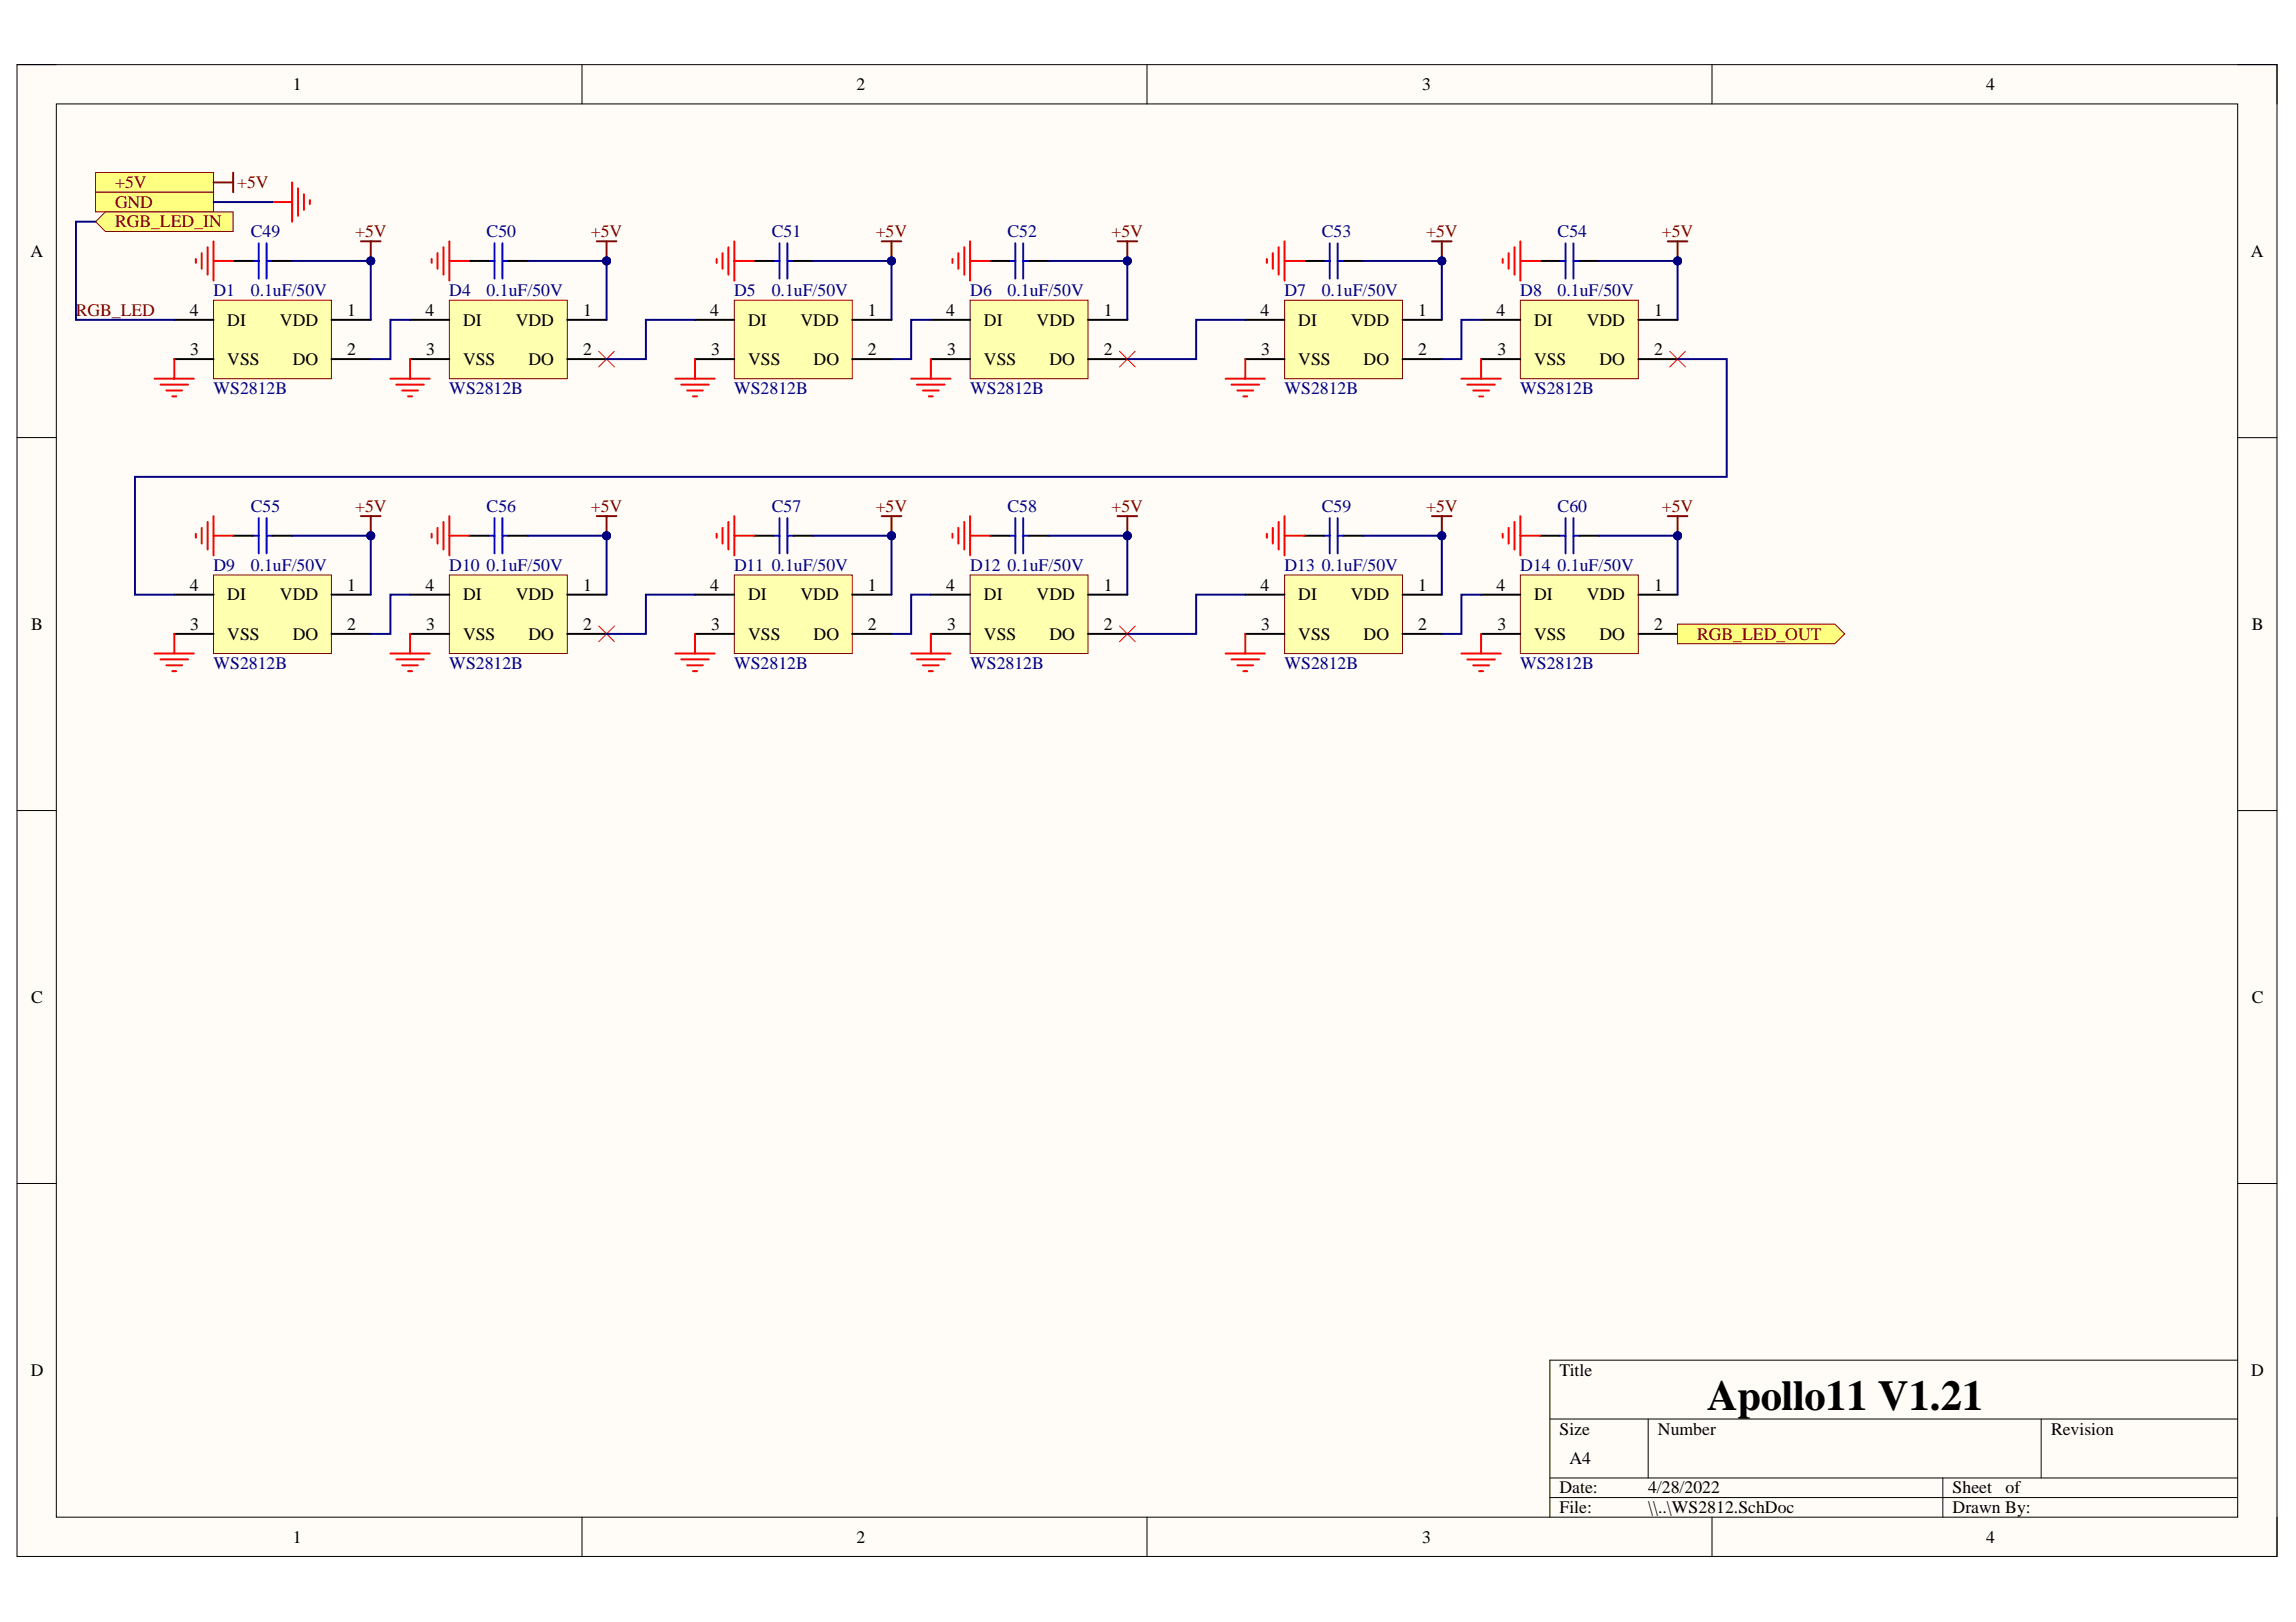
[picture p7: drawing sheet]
<svg xmlns="http://www.w3.org/2000/svg" width="297mm" height="210mm" viewBox="0 0 297 210" stroke-linecap="round" stroke-linejoin="round" font-family="sans-serif">
<defs><g id="words">
<text font-size="5.5" x="220.8" y="182.4">Apollo11 V1.21</text>
<g font-size="2.3">
<text x="37.9" y="11.7">1</text>
<text x="110.8" y="11.7">2</text>
<text x="184" y="11.7">3</text>
<text x="257" y="11.7">4</text>
<text x="3.9" y="33.2">A</text>
<text x="291.2" y="33.2">A</text>
<text x="24.5" y="40.9">4</text>
<text x="44.9" y="40.9">1</text>
<text x="55" y="40.9">4</text>
<text x="75.4" y="40.9">1</text>
<text x="91.9" y="40.9">4</text>
<text x="112.3" y="40.9">1</text>
<text x="122.4" y="40.9">4</text>
<text x="142.8" y="40.9">1</text>
<text x="163.1" y="40.9">4</text>
<text x="183.5" y="40.9">1</text>
<text x="193.6" y="40.9">4</text>
<text x="214" y="40.9">1</text>
<text x="24.6" y="46">3</text>
<text x="29.4" y="47.2">VSS</text>
<text x="29.4" y="42.1">DI</text>
<text x="36.2" y="42.1">VDD</text>
<text x="37.9" y="47.2">DO</text>
<text x="44.9" y="46">2</text>
<text x="55.1" y="46">3</text>
<text x="59.9" y="47.2">VSS</text>
<text x="59.9" y="42.1">DI</text>
<text x="66.7" y="42.1">VDD</text>
<text x="68.4" y="47.2">DO</text>
<text x="75.4" y="46">2</text>
<text x="92" y="46">3</text>
<text x="96.8" y="47.2">VSS</text>
<text x="96.8" y="42.1">DI</text>
<text x="103.6" y="42.1">VDD</text>
<text x="105.3" y="47.2">DO</text>
<text x="112.3" y="46">2</text>
<text x="122.5" y="46">3</text>
<text x="127.3" y="47.2">VSS</text>
<text x="127.3" y="42.1">DI</text>
<text x="134.1" y="42.1">VDD</text>
<text x="135.8" y="47.2">DO</text>
<text x="142.8" y="46">2</text>
<text x="163.2" y="46">3</text>
<text x="168" y="47.2">VSS</text>
<text x="168" y="42.1">DI</text>
<text x="174.8" y="42.1">VDD</text>
<text x="176.4" y="47.2">DO</text>
<text x="183.5" y="46">2</text>
<text x="193.7" y="46">3</text>
<text x="198.5" y="47.2">VSS</text>
<text x="198.5" y="42.1">DI</text>
<text x="205.3" y="42.1">VDD</text>
<text x="206.9" y="47.2">DO</text>
<text x="214" y="46">2</text>
<text x="24.5" y="76.4">4</text>
<text x="29.4" y="77.7">DI</text>
<text x="36.2" y="77.7">VDD</text>
<text x="44.9" y="76.4">1</text>
<text x="55" y="76.4">4</text>
<text x="59.9" y="77.7">DI</text>
<text x="66.7" y="77.7">VDD</text>
<text x="75.4" y="76.4">1</text>
<text x="91.9" y="76.4">4</text>
<text x="96.8" y="77.7">DI</text>
<text x="103.6" y="77.7">VDD</text>
<text x="112.3" y="76.4">1</text>
<text x="122.4" y="76.4">4</text>
<text x="127.3" y="77.7">DI</text>
<text x="134.1" y="77.7">VDD</text>
<text x="142.8" y="76.4">1</text>
<text x="163.1" y="76.4">4</text>
<text x="168" y="77.7">DI</text>
<text x="174.8" y="77.7">VDD</text>
<text x="183.5" y="76.4">1</text>
<text x="193.6" y="76.4">4</text>
<text x="198.5" y="77.7">DI</text>
<text x="205.3" y="77.7">VDD</text>
<text x="214" y="76.4">1</text>
<text x="4" y="81.5">B</text>
<text x="24.6" y="81.5">3</text>
<text x="29.4" y="82.8">VSS</text>
<text x="37.9" y="82.8">DO</text>
<text x="44.9" y="81.5">2</text>
<text x="55.1" y="81.5">3</text>
<text x="59.9" y="82.8">VSS</text>
<text x="68.4" y="82.8">DO</text>
<text x="75.4" y="81.5">2</text>
<text x="92" y="81.5">3</text>
<text x="96.8" y="82.8">VSS</text>
<text x="105.3" y="82.8">DO</text>
<text x="112.3" y="81.5">2</text>
<text x="122.5" y="81.5">3</text>
<text x="127.3" y="82.8">VSS</text>
<text x="135.8" y="82.8">DO</text>
<text x="142.8" y="81.5">2</text>
<text x="163.2" y="81.5">3</text>
<text x="168" y="82.8">VSS</text>
<text x="176.4" y="82.8">DO</text>
<text x="183.5" y="81.5">2</text>
<text x="193.7" y="81.5">3</text>
<text x="198.5" y="82.8">VSS</text>
<text x="206.9" y="82.8">DO</text>
<text x="214" y="81.5">2</text>
<text x="291.3" y="81.5">B</text>
<text x="4" y="129.8">C</text>
<text x="291.3" y="129.8">C</text>
<text x="4" y="178">D</text>
<text x="201.8" y="178">Title</text>
<text x="291.2" y="178">D</text>
<text x="201.8" y="185.7">Size</text>
<text x="214.5" y="185.7">Number</text>
<text x="265.3" y="185.7">Revision</text>
<text x="203" y="189.5">A4</text>
<text x="201.8" y="193.3">Date:</text>
<text x="201.8" y="195.8">File:</text>
<text x="213.2" y="193.3">4/28/2022</text>
<text x="213.2" y="195.8">\\..\WS2812.SchDoc</text>
<text x="252.6" y="193.3">Sheet</text>
<text x="252.6" y="195.8">Drawn By:</text>
<text x="259.5" y="193.3">of</text>
<text x="37.9" y="199.6">1</text>
<text x="110.8" y="199.6">2</text>
<text x="184" y="199.6">3</text>
<text x="257" y="199.6">4</text>
</g>
<g font-size="2.3" fill="#800000">
<text x="14.9" y="24.4">+5V</text>
<text x="14.9" y="26.9">GND</text>
<text x="14.9" y="29.4">RGB_LED_IN</text>
<text x="30.7" y="24.4">+5V</text>
<text x="45.9" y="30.7">+5V</text>
<text x="76.4" y="30.7">+5V</text>
<text x="113.3" y="30.7">+5V</text>
<text x="143.8" y="30.7">+5V</text>
<text x="184.5" y="30.7">+5V</text>
<text x="215" y="30.7">+5V</text>
<text x="9.8" y="40.9">RGB_LED</text>
<text x="45.9" y="66.3">+5V</text>
<text x="76.4" y="66.3">+5V</text>
<text x="113.3" y="66.3">+5V</text>
<text x="143.8" y="66.3">+5V</text>
<text x="184.5" y="66.3">+5V</text>
<text x="215" y="66.3">+5V</text>
<text x="219.6" y="82.8">RGB_LED_OUT</text>
</g>
<g font-size="2.3" fill="#000080">
<text x="32.4" y="30.7">C49</text>
<text x="63" y="30.7">C50</text>
<text x="99.8" y="30.7">C51</text>
<text x="130.3" y="30.7">C52</text>
<text x="171" y="30.7">C53</text>
<text x="201.5" y="30.7">C54</text>
<text x="27.6" y="38.3">D1</text>
<text x="32.4" y="38.3">0.1uF/50V</text>
<text x="58.1" y="38.3">D4</text>
<text x="63" y="38.3">0.1uF/50V</text>
<text x="95" y="38.3">D5</text>
<text x="99.8" y="38.3">0.1uF/50V</text>
<text x="125.5" y="38.3">D6</text>
<text x="130.3" y="38.3">0.1uF/50V</text>
<text x="166.2" y="38.3">D7</text>
<text x="171" y="38.3">0.1uF/50V</text>
<text x="196.7" y="38.3">D8</text>
<text x="201.5" y="38.3">0.1uF/50V</text>
<text x="27.6" y="51">WS2812B</text>
<text x="58.1" y="51">WS2812B</text>
<text x="95" y="51">WS2812B</text>
<text x="125.5" y="51">WS2812B</text>
<text x="166.2" y="51">WS2812B</text>
<text x="196.7" y="51">WS2812B</text>
<text x="32.4" y="66.3">C55</text>
<text x="63" y="66.3">C56</text>
<text x="99.8" y="66.3">C57</text>
<text x="130.3" y="66.3">C58</text>
<text x="171" y="66.3">C59</text>
<text x="201.5" y="66.3">C60</text>
<text x="27.6" y="73.9">D9</text>
<text x="32.4" y="73.9">0.1uF/50V</text>
<text x="58.1" y="73.9">D10</text>
<text x="63" y="73.9">0.1uF/50V</text>
<text x="95" y="73.9">D11</text>
<text x="99.8" y="73.9">0.1uF/50V</text>
<text x="125.5" y="73.9">D12</text>
<text x="130.3" y="73.9">0.1uF/50V</text>
<text x="166.2" y="73.9">D13</text>
<text x="171" y="73.9">0.1uF/50V</text>
<text x="196.7" y="73.9">D14</text>
<text x="201.5" y="73.9">0.1uF/50V</text>
<text x="27.6" y="86.6">WS2812B</text>
<text x="58.1" y="86.6">WS2812B</text>
<text x="95" y="86.6">WS2812B</text>
<text x="125.5" y="86.6">WS2812B</text>
<text x="166.2" y="86.6">WS2812B</text>
<text x="196.7" y="86.6">WS2812B</text>
</g>
</g></defs>
<path d="M2.2 8.4h292.4v193h-292.4z" fill-rule="evenodd" fill="#fffcf8"/>
<path d="M2.2 8.4h292.4v193h-292.4z" fill="none" stroke="#000" stroke-width=".13"/>
<path d="M7.3 13.4h282.2v182.9h-282.2z" fill-rule="evenodd" fill="#fffcf8"/>
<g fill="none" stroke="#000" stroke-width=".13">
<path d="M2.2 8.4h5.1M7.3 13.4h282.2v182.9h-282.2zM75.3 8.4v5M148.4 8.4v5M221.5 8.4v5M289.5 8.4h5.1v5M2.2 56.6h5.1M289.5 56.6h5.1M2.2 104.9h5.1M289.5 104.9h5.1M2.2 153.2h5.1M289.5 153.2h5.1"/>
<path d="M289.5 176h-89v20.3M75.3 196.3v5.1M148.4 196.3v5.1M200.5 183.6h89M200.5 191.3h89M200.5 193.8h89M213.2 183.6v7.7M221.5 196.3v5.1M251.4 191.3v5M264.1 183.6v7.7M294.6 196.3v5.1"/>
</g>
<path d="M58.1 38.8h15.3v10.2h-15.3z" fill-rule="evenodd" fill="#ffffb0"/>
<path d="M58.1 38.8h15.3v10.2h-15.3z" fill="none" stroke="#800000" stroke-width=".13"/>
<path d="M30.2 33.8h2.5M35.3 33.8h2.5M60.7 33.8h2.5M65.8 33.8h2.5M53 46.5h5.1M53 41.4h5.1M73.4 46.5h5.1M73.4 41.4h5.1" fill="none" stroke="#000" stroke-width=".25"/>
<path d="M32.7 33.8h.8M33.5 31.5v4.6M34.5 33.8h.8M34.5 31.5v4.6M63.2 33.8h.8M64 31.5v4.6M65 33.8h.8M65 31.5v4.6" fill="none" stroke="#00f" stroke-width=".25"/>
<path d="M27.6 38.8h15.3v10.2h-15.3z" fill-rule="evenodd" fill="#ffffb0"/>
<path d="M27.6 38.8h15.3v10.2h-15.3z" fill="none" stroke="#800000" stroke-width=".13"/>
<path d="M22.5 46.5h5.1M22.5 41.4h5.1M42.9 46.5h5.1M42.9 41.4h5.1" fill="none" stroke="#000" stroke-width=".25"/>
<g fill="none" stroke="#f00" stroke-width=".25">
<path d="M25.3 33.5v.5M26.1 32.8v2M26.9 32v3.5M27.6 33.8h2.6M27.6 31.2v5.1M55.8 33.5v.5M56.6 32.8v2M57.4 32v3.5M58.1 31.2v5.1M58.1 33.8h2.6M20 49h5.1M20.8 49.8h3.5"/>
<path d="M21.5 50.5h2.1M22.3 51.3h.5M22.5 46.5v2.5M50.5 49h5.1M51.3 49.8h3.5M52 50.5h2.1M52.8 51.3h.5M53 46.5v2.5"/>
</g>
<path d="M77.2 31.2h2.5M78.5 31.2v2.6" fill="none" stroke="#800000" stroke-width=".25"/>
<circle cx="78.5" cy="33.8" r=".51" fill="#000080"/>
<circle cx="78.5" cy="33.8" r=".51" fill="none" stroke="#000080" stroke-width=".13"/>
<path d="M46.7 31.2h2.5M48 31.2v2.6" fill="none" stroke="#800000" stroke-width=".25"/>
<circle cx="48" cy="33.8" r=".51" fill="#000080"/>
<circle cx="48" cy="33.8" r=".51" fill="none" stroke="#000080" stroke-width=".13"/>
<path d="M77.5 45.5l2 2M79.5 45.5l-2 2" fill="none" stroke="#f00" stroke-width=".13"/>
<path d="M125.5 38.8h15.3v10.2h-15.3z" fill-rule="evenodd" fill="#ffffb0"/>
<path d="M125.5 38.8h15.3v10.2h-15.3z" fill="none" stroke="#800000" stroke-width=".13"/>
<path d="M97.5 33.8h2.6M102.6 33.8h2.6M128.1 33.8h2.5M133.1 33.8h2.6M120.4 46.5h5.1M120.4 41.4h5.1M140.8 46.5h5M140.8 41.4h5" fill="none" stroke="#000" stroke-width=".25"/>
<path d="M100.1 33.8h.7M100.8 31.5v4.6M101.9 33.8h.7M101.9 31.5v4.6M130.6 33.8h.8M131.4 31.5v4.6M132.4 33.8h.7M132.4 31.5v4.6" fill="none" stroke="#00f" stroke-width=".25"/>
<path d="M95 38.8h15.3v10.2h-15.3z" fill-rule="evenodd" fill="#ffffb0"/>
<path d="M95 38.8h15.3v10.2h-15.3z" fill="none" stroke="#800000" stroke-width=".13"/>
<path d="M89.9 46.5h5.1M89.9 41.4h5.1M110.3 46.5h5M110.3 41.4h5" fill="none" stroke="#000" stroke-width=".25"/>
<g fill="none" stroke="#f00" stroke-width=".25">
<path d="M92.7 33.5v.5M93.5 32.8v2M94.2 32v3.5M95 33.8h2.5M95 31.2v5.1M123.2 33.5v.5M124 32.8v2M124.7 32v3.5M125.5 31.2v5.1M125.5 33.8h2.6M87.4 49h5.1M88.1 49.8h3.6"/>
<path d="M88.9 50.5h2M89.7 51.3h.5M89.9 46.5v2.5M117.9 49h5.1M118.6 49.8h3.6M119.4 50.5h2M120.2 51.3h.5M120.4 46.5v2.5"/>
</g>
<path d="M144.6 31.2h2.5M145.8 31.2v2.6" fill="none" stroke="#800000" stroke-width=".25"/>
<circle cx="145.8" cy="33.8" r=".51" fill="#000080"/>
<circle cx="145.8" cy="33.8" r=".51" fill="none" stroke="#000080" stroke-width=".13"/>
<path d="M114.1 31.2h2.5M115.3 31.2v2.6" fill="none" stroke="#800000" stroke-width=".25"/>
<circle cx="115.3" cy="33.8" r=".51" fill="#000080"/>
<circle cx="115.3" cy="33.8" r=".51" fill="none" stroke="#000080" stroke-width=".13"/>
<path d="M144.8 45.5l2.1 2M146.9 45.5l-2.1 2" fill="none" stroke="#f00" stroke-width=".13"/>
<path d="M196.7 38.9h15.3v10.1h-15.3z" fill-rule="evenodd" fill="#ffffb0"/>
<path d="M196.7 38.9h15.3v10.1h-15.3z" fill="none" stroke="#800000" stroke-width=".13"/>
<path d="M168.7 33.8h2.6M173.8 33.8h2.6M199.2 33.8h2.6M204.3 33.8h2.6M191.6 46.5h5.1M191.6 41.4h5.1M212 46.5h5M212 41.4h5" fill="none" stroke="#000" stroke-width=".25"/>
<path d="M171.3 33.8h.7M172 31.5v4.6M173.1 33.8h.7M173.1 31.5v4.6M201.8 33.8h.7M202.5 31.5v4.6M203.6 33.8h.7M203.6 31.5v4.6" fill="none" stroke="#00f" stroke-width=".25"/>
<path d="M166.2 38.9h15.2v10.1h-15.2z" fill-rule="evenodd" fill="#ffffb0"/>
<path d="M166.2 38.9h15.2v10.1h-15.2z" fill="none" stroke="#800000" stroke-width=".13"/>
<path d="M161.1 46.5h5.1M161.1 41.4h5.1M181.4 46.5h5.1M181.4 41.4h5.1" fill="none" stroke="#000" stroke-width=".25"/>
<g fill="none" stroke="#f00" stroke-width=".25">
<path d="M163.9 33.5v.5M164.7 32.8v2M165.4 32v3.5M166.2 33.8h2.5M166.2 31.2v5.1M194.4 33.5v.5M195.2 32.8v2M195.9 32v3.5M196.7 31.2v5.1M196.7 33.8h2.5M158.6 49h5M159.3 49.8h3.6"/>
<path d="M160.1 50.5h2M160.8 51.3h.6M161.1 46.5v2.5M189.1 49h5.1M189.8 49.8h3.6M190.6 50.5h2M191.4 51.3h.5M191.6 46.5v2.5"/>
</g>
<path d="M215.8 31.2h2.5M217 31.2v2.6" fill="none" stroke="#800000" stroke-width=".25"/>
<circle cx="217" cy="33.8" r=".51" fill="#000080"/>
<circle cx="217" cy="33.8" r=".51" fill="none" stroke="#000080" stroke-width=".13"/>
<path d="M185.3 31.2h2.5M186.5 31.2v2.6" fill="none" stroke="#800000" stroke-width=".25"/>
<circle cx="186.5" cy="33.8" r=".51" fill="#000080"/>
<circle cx="186.5" cy="33.8" r=".51" fill="none" stroke="#000080" stroke-width=".13"/>
<path d="M216 45.5l2 2M218 45.5l-2 2" fill="none" stroke="#f00" stroke-width=".13"/>
<path d="M58.1 74.4h15.3v10.2h-15.3z" fill-rule="evenodd" fill="#ffffb0"/>
<path d="M58.1 74.4h15.3v10.2h-15.3z" fill="none" stroke="#800000" stroke-width=".13"/>
<path d="M30.2 69.3h2.5M35.3 69.3h2.5M53 77h5.1M60.7 69.3h2.5M65.8 69.3h2.5M73.4 77h5.1M53 82h5.1M73.4 82h5.1" fill="none" stroke="#000" stroke-width=".25"/>
<path d="M32.7 69.3h.8M33.5 67v4.6M34.5 69.3h.8M34.5 67v4.6M63.2 69.3h.8M64 67v4.6M65 69.3h.8M65 67v4.6" fill="none" stroke="#00f" stroke-width=".25"/>
<path d="M27.6 74.4h15.3v10.2h-15.3z" fill-rule="evenodd" fill="#ffffb0"/>
<path d="M27.6 74.4h15.3v10.2h-15.3z" fill="none" stroke="#800000" stroke-width=".13"/>
<path d="M22.5 77h5.1M42.9 77h5.1M22.5 82h5.1M42.9 82h5.1" fill="none" stroke="#000" stroke-width=".25"/>
<g fill="none" stroke="#f00" stroke-width=".25">
<path d="M25.3 69.1v.5M26.1 68.3v2M26.9 67.6v3.5M27.6 69.3h2.6M27.6 66.8v5.1M55.8 69.1v.5M56.6 68.3v2M57.4 67.6v3.5M58.1 66.8v5.1M58.1 69.3h2.6M20 84.6h5.1M20.8 85.3h3.5"/>
<path d="M21.5 86.1h2.1M22.3 86.9h.5M22.5 82v2.6M50.5 84.6h5.1M51.3 85.3h3.5M52 86.1h2.1M52.8 86.9h.5M53 82v2.6"/>
</g>
<path d="M77.2 66.8h2.5M78.5 66.8v2.5" fill="none" stroke="#800000" stroke-width=".25"/>
<circle cx="78.5" cy="69.3" r=".51" fill="#000080"/>
<circle cx="78.5" cy="69.3" r=".51" fill="none" stroke="#000080" stroke-width=".13"/>
<path d="M46.7 66.8h2.5M48 66.8v2.5" fill="none" stroke="#800000" stroke-width=".25"/>
<circle cx="48" cy="69.3" r=".51" fill="#000080"/>
<circle cx="48" cy="69.3" r=".51" fill="none" stroke="#000080" stroke-width=".13"/>
<path d="M77.5 81l2 2M79.5 81l-2 2" fill="none" stroke="#f00" stroke-width=".13"/>
<path d="M125.5 74.4h15.3v10.2h-15.3z" fill-rule="evenodd" fill="#ffffb0"/>
<path d="M125.5 74.4h15.3v10.2h-15.3z" fill="none" stroke="#800000" stroke-width=".13"/>
<path d="M97.5 69.3h2.6M102.6 69.3h2.6M120.4 77h5.1M128.1 69.3h2.5M133.1 69.3h2.6M140.8 77h5M120.4 82h5.1M140.8 82h5" fill="none" stroke="#000" stroke-width=".25"/>
<path d="M100.1 69.3h.7M100.8 67v4.6M101.9 69.3h.7M101.9 67v4.6M130.6 69.3h.8M131.4 67v4.6M132.4 69.3h.7M132.4 67v4.6" fill="none" stroke="#00f" stroke-width=".25"/>
<path d="M95 74.4h15.3v10.2h-15.3z" fill-rule="evenodd" fill="#ffffb0"/>
<path d="M95 74.4h15.3v10.2h-15.3z" fill="none" stroke="#800000" stroke-width=".13"/>
<path d="M89.9 77h5.1M110.3 77h5M89.9 82h5.1M110.3 82h5" fill="none" stroke="#000" stroke-width=".25"/>
<g fill="none" stroke="#f00" stroke-width=".25">
<path d="M92.7 69.1v.5M93.5 68.3v2M94.2 67.6v3.5M95 69.3h2.5M95 66.8v5.1M123.2 69.1v.5M124 68.3v2M124.7 67.6v3.5M125.5 66.8v5.1M125.5 69.3h2.6M87.4 84.6h5.1M88.1 85.3h3.6"/>
<path d="M88.9 86.1h2M89.7 86.9h.5M89.9 82v2.6M117.9 84.6h5.1M118.6 85.3h3.6M119.4 86.1h2M120.2 86.9h.5M120.4 82v2.6"/>
</g>
<path d="M144.6 66.8h2.5M145.8 66.8v2.5" fill="none" stroke="#800000" stroke-width=".25"/>
<circle cx="145.8" cy="69.3" r=".51" fill="#000080"/>
<circle cx="145.8" cy="69.3" r=".51" fill="none" stroke="#000080" stroke-width=".13"/>
<path d="M114.1 66.8h2.5M115.3 66.8v2.5" fill="none" stroke="#800000" stroke-width=".25"/>
<circle cx="115.3" cy="69.3" r=".51" fill="#000080"/>
<circle cx="115.3" cy="69.3" r=".51" fill="none" stroke="#000080" stroke-width=".13"/>
<path d="M144.8 81l2.1 2.1M146.9 81l-2.1 2.1" fill="none" stroke="#f00" stroke-width=".13"/>
<path d="M196.7 74.4h15.3v10.2h-15.3z" fill-rule="evenodd" fill="#ffffb0"/>
<path d="M196.7 74.4h15.3v10.2h-15.3z" fill="none" stroke="#800000" stroke-width=".13"/>
<path d="M168.7 69.3h2.6M173.8 69.3h2.6M191.6 77h5.1M199.2 69.3h2.6M204.3 69.3h2.6M212 77h5M191.6 82h5.1M212 82h5" fill="none" stroke="#000" stroke-width=".25"/>
<path d="M171.3 69.3h.7M172 67v4.6M173.1 69.3h.7M173.1 67v4.6M201.8 69.3h.7M202.5 67v4.6M203.6 69.3h.7M203.6 67v4.6" fill="none" stroke="#00f" stroke-width=".25"/>
<path d="M166.2 74.4h15.2v10.2h-15.2z" fill-rule="evenodd" fill="#ffffb0"/>
<path d="M166.2 74.4h15.2v10.2h-15.2z" fill="none" stroke="#800000" stroke-width=".13"/>
<path d="M161.1 77h5.1M181.4 77h5.1M161.1 82h5.1M181.4 82h5.1" fill="none" stroke="#000" stroke-width=".25"/>
<g fill="none" stroke="#f00" stroke-width=".25">
<path d="M163.9 69.1v.5M164.7 68.3v2M165.4 67.6v3.5M166.2 69.3h2.5M166.2 66.8v5.1M194.4 69.1v.5M195.2 68.3v2.1M195.9 67.6v3.5M196.7 66.8v5.1M196.7 69.3h2.5M158.6 84.6h5M159.3 85.3h3.6"/>
<path d="M160.1 86.1h2M160.8 86.9h.6M161.1 82v2.6M189.1 84.6h5.1M189.8 85.3h3.6M190.6 86.1h2M191.4 86.9h.5M191.6 82v2.6"/>
</g>
<path d="M215.8 66.8h2.5M217 66.8v2.5" fill="none" stroke="#800000" stroke-width=".25"/>
<circle cx="217" cy="69.3" r=".51" fill="#000080"/>
<circle cx="217" cy="69.3" r=".51" fill="none" stroke="#000080" stroke-width=".13"/>
<path d="M185.3 66.8h2.5M186.5 66.8v2.5" fill="none" stroke="#800000" stroke-width=".25"/>
<circle cx="186.5" cy="69.3" r=".51" fill="#000080"/>
<circle cx="186.5" cy="69.3" r=".51" fill="none" stroke="#000080" stroke-width=".13"/>
<path d="M12.4 22.3h15.2v2.6h-15.2z" fill-rule="evenodd" fill="#ffff80"/>
<path d="M12.4 22.3h15.2v2.6h-15.2z" fill="none" stroke="#800000" stroke-width=".13"/>
<path d="M12.4 24.9h15.2v2.5h-15.2z" fill-rule="evenodd" fill="#ffff80"/>
<path d="M12.4 24.9h15.2v2.5h-15.2z" fill="none" stroke="#800000" stroke-width=".13"/>
<path d="M12.4 28.7l1.2-1.3h16.6v2.6h-16.6z" fill-rule="evenodd" fill="#ffff80"/>
<path d="M12.4 28.7l1.2-1.3h16.6v2.6h-16.6z" fill="none" stroke="#800000" stroke-width=".13"/>
<path d="M27.6 23.6h2.6M30.2 22.3v2.6" fill="none" stroke="#800000" stroke-width=".25"/>
<path d="M37.8 33.8h10.2M53 41.4h-2.5v5.1h-2.5" fill="none" stroke="#000080" stroke-width=".25"/>
<circle cx="48" cy="33.8" r=".51" fill="#000080"/>
<circle cx="48" cy="33.8" r=".51" fill="none" stroke="#000080" stroke-width=".13"/>
<path d="M48 33.8v7.6" fill="none" stroke="#000080" stroke-width=".25"/>
<circle cx="48" cy="33.8" r=".51" fill="#000080"/>
<circle cx="48" cy="33.8" r=".51" fill="none" stroke="#000080" stroke-width=".13"/>
<path d="M78.5 33.8v7.6" fill="none" stroke="#000080" stroke-width=".25"/>
<circle cx="78.5" cy="33.8" r=".51" fill="#000080"/>
<circle cx="78.5" cy="33.8" r=".51" fill="none" stroke="#000080" stroke-width=".13"/>
<path d="M68.3 33.8h10.2" fill="none" stroke="#000080" stroke-width=".25"/>
<circle cx="78.5" cy="33.8" r=".51" fill="#000080"/>
<circle cx="78.5" cy="33.8" r=".51" fill="none" stroke="#000080" stroke-width=".13"/>
<path d="M105.2 33.8h10.1M120.4 41.4h-2.5v5.1h-2.6" fill="none" stroke="#000080" stroke-width=".25"/>
<circle cx="115.3" cy="33.8" r=".51" fill="#000080"/>
<circle cx="115.3" cy="33.8" r=".51" fill="none" stroke="#000080" stroke-width=".13"/>
<path d="M115.3 33.8v7.6" fill="none" stroke="#000080" stroke-width=".25"/>
<circle cx="115.3" cy="33.8" r=".51" fill="#000080"/>
<circle cx="115.3" cy="33.8" r=".51" fill="none" stroke="#000080" stroke-width=".13"/>
<path d="M145.8 33.8v7.6" fill="none" stroke="#000080" stroke-width=".25"/>
<circle cx="145.8" cy="33.8" r=".51" fill="#000080"/>
<circle cx="145.8" cy="33.8" r=".51" fill="none" stroke="#000080" stroke-width=".13"/>
<path d="M135.7 33.8h10.1" fill="none" stroke="#000080" stroke-width=".25"/>
<circle cx="145.8" cy="33.8" r=".51" fill="#000080"/>
<circle cx="145.8" cy="33.8" r=".51" fill="none" stroke="#000080" stroke-width=".13"/>
<path d="M176.4 33.8h10.1M191.6 41.4h-2.5v5.1h-2.6" fill="none" stroke="#000080" stroke-width=".25"/>
<circle cx="186.5" cy="33.8" r=".51" fill="#000080"/>
<circle cx="186.5" cy="33.8" r=".51" fill="none" stroke="#000080" stroke-width=".13"/>
<path d="M186.5 33.8v7.6" fill="none" stroke="#000080" stroke-width=".25"/>
<circle cx="186.5" cy="33.8" r=".51" fill="#000080"/>
<circle cx="186.5" cy="33.8" r=".51" fill="none" stroke="#000080" stroke-width=".13"/>
<path d="M217 33.8v7.6" fill="none" stroke="#000080" stroke-width=".25"/>
<circle cx="217" cy="33.8" r=".51" fill="#000080"/>
<circle cx="217" cy="33.8" r=".51" fill="none" stroke="#000080" stroke-width=".13"/>
<path d="M206.9 33.8h10.1" fill="none" stroke="#000080" stroke-width=".25"/>
<circle cx="217" cy="33.8" r=".51" fill="#000080"/>
<circle cx="217" cy="33.8" r=".51" fill="none" stroke="#000080" stroke-width=".13"/>
<path d="M89.9 41.4h-6.3v5.1h-5.1M161.1 41.4h-6.4v5.1h-8.9M37.8 69.3h10.2M53 77h-2.5v5h-2.5" fill="none" stroke="#000080" stroke-width=".25"/>
<circle cx="48" cy="69.3" r=".51" fill="#000080"/>
<circle cx="48" cy="69.3" r=".51" fill="none" stroke="#000080" stroke-width=".13"/>
<path d="M48 69.3v7.7" fill="none" stroke="#000080" stroke-width=".25"/>
<circle cx="48" cy="69.3" r=".51" fill="#000080"/>
<circle cx="48" cy="69.3" r=".51" fill="none" stroke="#000080" stroke-width=".13"/>
<path d="M78.5 69.3v7.7" fill="none" stroke="#000080" stroke-width=".25"/>
<circle cx="78.5" cy="69.3" r=".51" fill="#000080"/>
<circle cx="78.5" cy="69.3" r=".51" fill="none" stroke="#000080" stroke-width=".13"/>
<path d="M68.3 69.3h10.2" fill="none" stroke="#000080" stroke-width=".25"/>
<circle cx="78.5" cy="69.3" r=".51" fill="#000080"/>
<circle cx="78.5" cy="69.3" r=".51" fill="none" stroke="#000080" stroke-width=".13"/>
<path d="M105.2 69.3h10.1M120.4 77h-2.5v5h-2.6" fill="none" stroke="#000080" stroke-width=".25"/>
<circle cx="115.3" cy="69.3" r=".51" fill="#000080"/>
<circle cx="115.3" cy="69.3" r=".51" fill="none" stroke="#000080" stroke-width=".13"/>
<path d="M115.3 69.3v7.7" fill="none" stroke="#000080" stroke-width=".25"/>
<circle cx="115.3" cy="69.3" r=".51" fill="#000080"/>
<circle cx="115.3" cy="69.3" r=".51" fill="none" stroke="#000080" stroke-width=".13"/>
<path d="M145.8 69.3v7.7" fill="none" stroke="#000080" stroke-width=".25"/>
<circle cx="145.8" cy="69.3" r=".51" fill="#000080"/>
<circle cx="145.8" cy="69.3" r=".51" fill="none" stroke="#000080" stroke-width=".13"/>
<path d="M135.7 69.3h10.1" fill="none" stroke="#000080" stroke-width=".25"/>
<circle cx="145.8" cy="69.3" r=".51" fill="#000080"/>
<circle cx="145.8" cy="69.3" r=".51" fill="none" stroke="#000080" stroke-width=".13"/>
<path d="M176.4 69.3h10.1M191.6 77h-2.5v5h-2.6" fill="none" stroke="#000080" stroke-width=".25"/>
<circle cx="186.5" cy="69.3" r=".51" fill="#000080"/>
<circle cx="186.5" cy="69.3" r=".51" fill="none" stroke="#000080" stroke-width=".13"/>
<path d="M186.5 69.3v7.7" fill="none" stroke="#000080" stroke-width=".25"/>
<circle cx="186.5" cy="69.3" r=".51" fill="#000080"/>
<circle cx="186.5" cy="69.3" r=".51" fill="none" stroke="#000080" stroke-width=".13"/>
<path d="M217 69.3v7.7" fill="none" stroke="#000080" stroke-width=".25"/>
<circle cx="217" cy="69.3" r=".51" fill="#000080"/>
<circle cx="217" cy="69.3" r=".51" fill="none" stroke="#000080" stroke-width=".13"/>
<path d="M206.9 69.3h10.1" fill="none" stroke="#000080" stroke-width=".25"/>
<circle cx="217" cy="69.3" r=".51" fill="#000080"/>
<circle cx="217" cy="69.3" r=".51" fill="none" stroke="#000080" stroke-width=".13"/>
<path d="M12.4 28.7h-2.6v12.7h12.7M27.6 26.1h7.7M217 46.5h6.4v15.2h-205.9v15.3h5M89.9 77h-6.3v5h-5.1M161.1 77h-6.4v5h-8.9" fill="none" stroke="#000080" stroke-width=".25"/>
<path d="M35.3 26.1h2.5M37.8 23.6v5.1M38.6 24.4v3.5M39.3 25.1v2.1M40.1 25.9v.5" fill="none" stroke="#f00" stroke-width=".25"/>
<path d="M217 80.8h20.4l1.3 1.2-1.3 1.3h-20.4z" fill-rule="evenodd" fill="#ffff80"/>
<path d="M217 80.8h20.4l1.3 1.2-1.3 1.3h-20.4z" fill="none" stroke="#800000" stroke-width=".13"/>
<use href="#words"/>
</svg>
